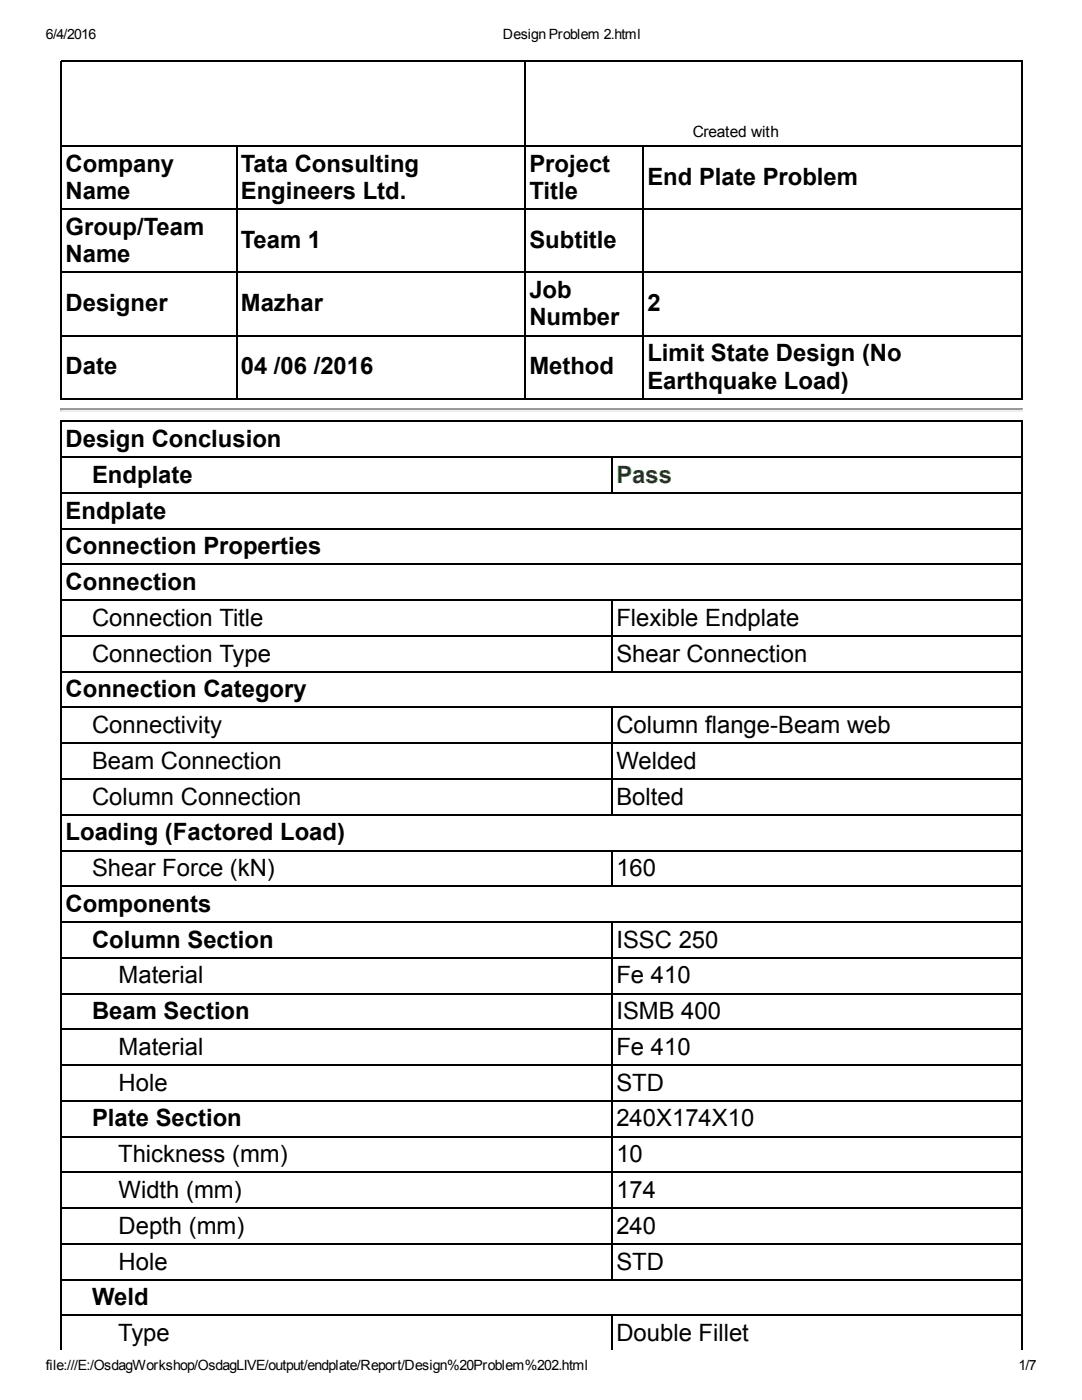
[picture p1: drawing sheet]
<svg xmlns="http://www.w3.org/2000/svg" width="216mm" height="279mm" viewBox="0 0 216 279" stroke-linecap="round" stroke-linejoin="round" font-family="sans-serif">
<defs><g id="words">
<g font-size="4.8">
<text x="13.1" y="34.3">Company</text>
<text x="48.1" y="34.3">Tata Consulting</text>
<text x="105.6" y="34.3">Project</text>
<text x="13.1" y="39.7">Name</text>
<text x="48.1" y="39.7">Engineers Ltd.</text>
<text x="105.6" y="39.7">Title</text>
<text x="129.2" y="36.9">End Plate Problem</text>
<text x="13.1" y="46.9">Group/Team</text>
<text x="13.1" y="52.3">Name</text>
<text x="48.1" y="49.5">Team 1</text>
<text x="105.6" y="49.5">Subtitle</text>
<text x="105.6" y="59.5">Job</text>
<text x="13.1" y="62.1">Designer</text>
<text x="48.1" y="62.1">Mazhar</text>
<text x="105.6" y="64.9">Number</text>
<text x="129.2" y="62.1">2</text>
<text x="13.1" y="74.7">Date</text>
<text x="48.1" y="74.7">04 /06 /2016</text>
<text x="105.6" y="74.7">Method</text>
<text x="129.2" y="72.1">Limit State Design (No</text>
<text x="129.2" y="77.6">Earthquake Load)</text>
<text x="13.1" y="89.2">Design Conclusion</text>
<text x="18.4" y="96.4">Endplate</text>
<text x="13.1" y="103.5">Endplate</text>
<text x="13.1" y="110.6">Connection Properties</text>
<text x="13.1" y="117.8">Connection</text>
<text x="18.4" y="124.9">Connection Title</text>
<text x="123" y="124.9">Flexible Endplate</text>
<text x="18.4" y="132">Connection Type</text>
<text x="123" y="132">Shear Connection</text>
<text x="13.1" y="139.2">Connection Category</text>
<text x="18.4" y="146.3">Connectivity</text>
<text x="123" y="146.3">Column flange­Beam web</text>
<text x="18.4" y="153.4">Beam Connection</text>
<text x="123" y="153.4">Welded</text>
<text x="18.4" y="160.6">Column Connection</text>
<text x="123" y="160.6">Bolted</text>
<text x="13.1" y="167.7">Loading (Factored Load)</text>
<text x="18.4" y="174.9">Shear Force (kN)</text>
<text x="123" y="174.9">160</text>
<text x="13.1" y="182">Components</text>
<text x="18.4" y="189.1">Column Section</text>
<text x="123" y="189.1">ISSC 250</text>
<text x="23.7" y="196.3">Material</text>
<text x="123" y="196.3">Fe 410</text>
<text x="18.4" y="203.4">Beam Section</text>
<text x="123" y="203.4">ISMB 400</text>
<text x="23.7" y="210.5">Material</text>
<text x="123" y="210.5">Fe 410</text>
<text x="23.7" y="217.7">Hole</text>
<text x="123" y="217.7">STD</text>
<text x="18.4" y="224.8">Plate Section</text>
<text x="123" y="224.8">240X174X10</text>
<text x="23.6" y="232">Thickness (mm)</text>
<text x="123" y="232">10</text>
<text x="23.7" y="239.1">Width (mm)</text>
<text x="123" y="239.1">174</text>
<text x="23.7" y="246.2">Depth (mm)</text>
<text x="123" y="246.2">240</text>
<text x="23.7" y="253.4">Hole</text>
<text x="123" y="253.4">STD</text>
<text x="18.4" y="260.5">Weld</text>
<text x="23.6" y="267.6">Type</text>
<text x="123" y="267.6">Double Fillet</text>
</g>
<text font-size="4.8" fill="#008000" x="123" y="96.4">Pass</text>
<text font-size="3.1" x="138.3" y="27.4">Created with</text>
<g font-size="2.8">
<text x="9.2" y="7.8">6/4/2016</text>
<text x="100.4" y="7.8">Design Problem 2.html</text>
<text x="9.2" y="273.4">file:///E:/OsdagWorkshop/OsdagLIVE/output/endplate/Report/Design%20Problem%202.html</text>
<text x="203.2" y="273.4">1/7</text>
</g>
</g></defs>
<path d="M12.1 12.3h192M12.3 12.1v67.6M104.8 12.1v67.6M204 12.1v67.6M12.1 29.1h192M47.2 29v50.7M128.3 29v50.7M12.1 54.4h192M12.1 41.8h192M12.1 67h192M12.1 79.6h192" fill="none" stroke="#000" stroke-width=".24"/>
<path d="M12.1 81.7h192" fill="none" stroke="#9a9a9a" stroke-width=".24"/>
<path d="M12.1 82h192" fill="none" stroke="#eee" stroke-width=".24"/>
<path d="M204.1 81.6v.5h-.2v-.3z" fill="#eee"/>
<path d="M12.1 81.6h.3v.2l-.3 .3z" fill="#9a9a9a"/>
<g fill="#fff">
<path d="M12.1 84h191.8v7.1h-191.8z"/>
<path d="M12.1 98.3h191.8v7.1h-191.8z"/>
<path d="M12.1 105.4h191.8v7.1h-191.8z"/>
</g>
<g fill="none" stroke="#000" stroke-width=".24">
<path d="M12.1 98.4h192M12.1 91.2h192M12.1 84.1h192M12.3 84v185.4M122.2 91.1v7.4M204 84v185.4M12.1 119.8h192M12.1 112.6h192M12.1 105.5h192M122.2 119.7v14.5M12.1 134.1h192M12.1 126.9h192"/>
<path d="M12.1 155.5h192M12.1 148.3h192M12.1 141.2h192M122.2 141.1v21.6M12.1 176.9h192M12.1 169.7h192M12.1 162.6h192M122.2 169.6v7.4M12.1 198.3h192M12.1 191.2h192M12.1 184h192M122.2 183.9v71.6"/>
<path d="M12.1 219.7h192M12.1 212.6h192M12.1 205.4h192M12.1 234h192M12.1 226.8h192M12.1 255.4h192M12.1 248.2h192M12.1 241.1h192M12.1 262.5h192M122.2 262.4v7"/>
</g>
<use href="#words"/>
</svg>
